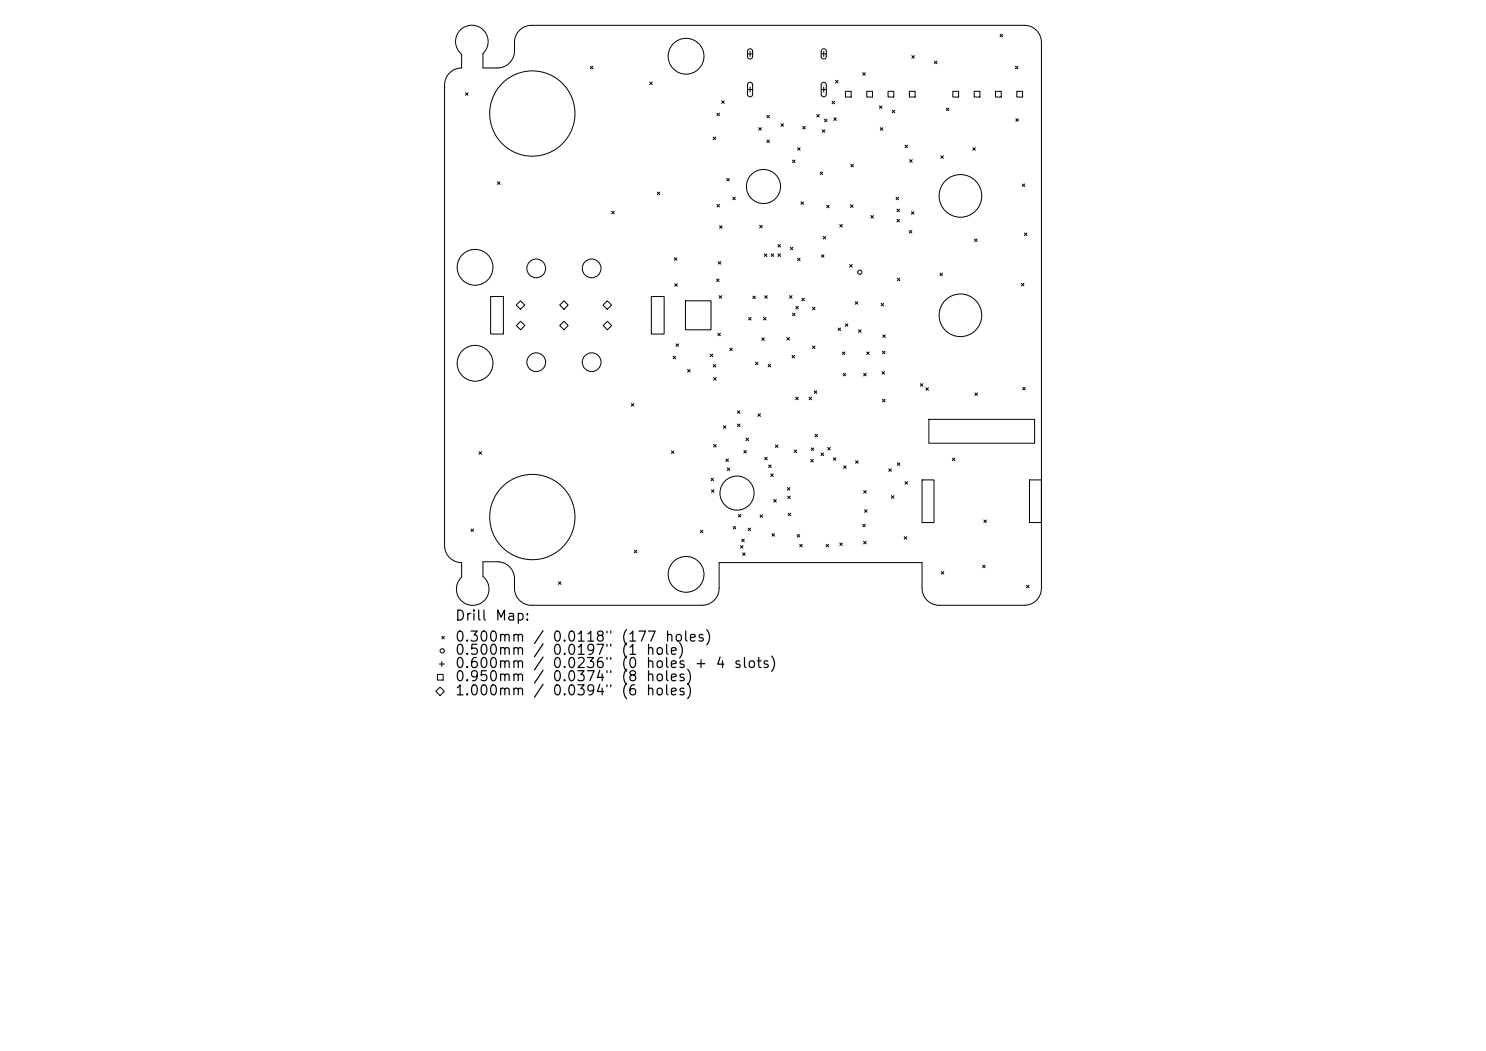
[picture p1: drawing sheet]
<svg xmlns="http://www.w3.org/2000/svg" width="297mm" height="210mm" viewBox="0 0 297 210" stroke-linecap="round" stroke-linejoin="round" font-family="sans-serif">
<defs><g id="words">
<g font-size="2">
<text x="90.8" y="124.5">Drill</text>
<text x="98.8" y="124.5">Map:</text>
<text x="90.8" y="128.7">0.300mm</text>
<text x="90.8" y="131.3">0.500mm</text>
<text x="106.4" y="128.7">/</text>
<text x="110.3" y="128.7">0.0118&quot;</text>
<text x="110.3" y="131.3">0.0197&quot;</text>
<text x="124" y="128.7">(177</text>
<text x="124" y="131.3">(1</text>
<text x="128.9" y="131.3">hole)</text>
<text x="132.8" y="128.7">holes)</text>
<text x="90.8" y="134">0.600mm</text>
<text x="90.8" y="136.6">0.950mm</text>
<text x="106.4" y="136.6">/</text>
<text x="110.3" y="134">0.0236&quot;</text>
<text x="110.3" y="136.6">0.0374&quot;</text>
<text x="124" y="134">(0</text>
<text x="124" y="136.6">(8</text>
<text x="128.9" y="134">holes</text>
<text x="128.9" y="136.6">holes)</text>
<text x="138.7" y="134">+</text>
<text x="142.9" y="134">4</text>
<text x="146.5" y="134">slots)</text>
<text x="90.8" y="139.4">1.000mm</text>
<text x="106.4" y="139.4">/</text>
<text x="110.3" y="139.4">0.0394&quot;</text>
<text x="124" y="139.4">(6</text>
</g>
</g></defs>
<g fill="none" stroke="#000" stroke-width=".2">
<path d="M92.1 5.9a3.3 3.3 0 0 1 4.6 .2 3.3 3.3 0 0 1-.2 4.6v2.9h2.9a3.4 3.4 0 0 0 3.4-3.4v-1.7a3.4 3.4 0 0 1 3.4-3.4h98.5a3.4 3.4 0 0 1 3.4 3.4v109a3.4 3.4 0 0 1-3.4 3.4h-17a3.4 3.4 0 0 1-3.4-3.4v-5.1h-40.6v5.1a3.4 3.4 0 0 1-3.4 3.4h-34.1a3.4 3.4 0 0 1-3.4-3.4v-1.8a3.4 3.4 0 0 0-3.4-3.4h-2.9v2.9a3.3 3.3 0 0 1 .4 4.7 3.3 3.3 0 0 1-4.7 .1 3.3 3.3 0 0 1 .1-4.7v-2.9a3.4 3.4 0 0 1-3.4-3.4v-92a3.4 3.4 0 0 1 3.4-3.4v-2.8a3.3 3.3 0 0 1-.2-4.9zM93 18.5l.5 .5M93.5 18.5l-.5 .5M118 13.2l.5 .6M118.5 13.2l-.5 .6M129.8 16.4l.6 .5M130.4 16.4l-.6 .5M149.4 10.8h1M149.4 17.9h1M149.6 9.9l.4-.1 .4 .3v1.3l-.4 .4-.3-.1-.3-.3v-1.2zM149.6 16.6l.4-.1 .4 .4v2l-.4 .4-.4-.1-.2-.3v-2zM149.9 10.3v1"/>
<path d="M149.9 17.4v1M164.1 10.8h1.1M164.1 17.9h1.1M164.3 9.9l.5-.1 .3 .3v1.3l-.3 .4-.4-.1-.3-.3v-1.2zM164.3 16.6l.5-.1 .3 .4v2l-.4 .4-.4-.1-.2-.3v-2zM164.6 10.3v1M164.6 17.4v1M167 16.1l.5 .5M167.5 16.1l-.5 .5M169 18.2h1.1v1.2h-1.1zM172.4 14.5l.6 .5M173 14.5l-.6 .5"/>
<path d="M173.2 18.2h1.2v1.2h-1.2zM177.5 18.2h1.1v1.2h-1.1zM181.8 18.2h1.1v1.2h-1.1zM182.2 11.1l.6 .5M182.8 11.1l-.6 .5M186.8 12.2l.5 .5M187.3 12.2l-.5 .5M190.4 18.2h1.2v1.2h-1.2zM194.7 18.2h1.2v1.2h-1.2zM199 18.2h1.1v1.2h-1.1zM199.9 6.8l.5 .6M200.4 6.8l-.5 .6"/>
<path d="M202.9 13.2l.6 .6M203.2 18.2h1.2v1.2h-1.2zM203.5 13.2l-.6 .6M99.4 36.3l.5 .5M99.9 36.3l-.5 .5M131.4 38.4l.5 .5M131.9 38.4l-.5 .5M142.5 27.4l.5 .5M143 27.4l-.5 .5M143.3 22.6l.5 .5M143.8 22.6l-.5 .5M144.2 20.1l.6 .6"/>
<path d="M144.8 20.1l-.6 .6M145.3 35.7l.5 .5M145.8 35.7l-.5 .5M146.5 39.4l.5 .5M147 39.4l-.5 .5M151.7 25.5l.5 .5M152.2 25.5l-.5 .5M153.3 23l.5 .6M153.3 28l.5 .5M153.8 23l-.5 .6M153.8 28l-.5 .5M156.1 24.7l.5 .6"/>
<path d="M156.6 24.7l-.5 .6M158.4 32l.5 .5M158.9 32l-.5 .5M159.4 29.5l.5 .5M159.9 29.5l-.5 .5M160.4 25.3l.5 .5M160.9 25.3l-.5 .5M163.2 22.9l.6 .5M163.8 22.9l-.6 .5M163.9 34.4l.5 .5M164.3 25.9l.6 .5M164.4 34.4l-.5 .5"/>
<path d="M164.8 23.8l.5 .5M164.9 25.9l-.6 .5M165.3 23.8l-.5 .5M166.3 20.2l.5 .5M166.7 23.6l.5 .5M166.8 20.2l-.5 .5M167.2 23.6l-.5 .5M170.1 32.8l.5 .5M170.6 32.8l-.5 .5M175.8 21.2l.5 .5M175.9 25.5l.5 .5M176.3 21.2l-.5 .5"/>
<path d="M176.4 25.5l-.5 .5M178.3 22l.5 .5M178.8 22l-.5 .5M179.1 39.4l.5 .5M179.6 39.4l-.5 .5M180.9 29l.5 .5M181.4 29l-.5 .5M181.8 31.9l.5 .5M182.3 31.9l-.5 .5M188 31.1l.5 .5M188.5 31.1l-.5 .5M189.1 21.6l.6 .5"/>
<path d="M189.7 21.6l-.6 .5M194.4 29.5l.5 .5M194.9 29.5l-.5 .5M203 23.7l.5 .5M203.5 23.7l-.5 .5M204.3 36.8l.5 .5M204.8 36.8l-.5 .5M98.1 59.3h2.5v7.5h-2.5zM122.3 42.2l.5 .5M122.8 42.2l-.5 .5M130.2 59.3h2.5v7.5h-2.5zM134.8 51.5l.5 .5"/>
<path d="M134.9 56.7l.5 .5M135.3 51.5l-.5 .5M135.4 56.7l-.5 .5M143.2 55.8l.5 .5M143.3 40.8l.5 .6M143.6 52.3l.5 .5M143.7 55.8l-.5 .5M143.7 59.1l.5 .5M143.8 40.8l-.5 .6M143.8 45.1l.5 .5M144.1 52.3l-.5 .5M144.2 59.1l-.5 .5"/>
<path d="M144.3 45.1l-.5 .5M150.5 59.2l.5 .5M151 59.2l-.5 .5M151.8 45l.5 .5M152.3 45l-.5 .5M152.8 50.7l.5 .5M152.8 59.1l.6 .5M153.3 50.7l-.5 .5M153.4 59.1l-.6 .5M154.1 50.7l.5 .5M154.6 50.7l-.5 .5M155.5 48.9l.5 .5"/>
<path d="M155.5 50.7l.5 .5M156 48.9l-.5 .5M156 50.7l-.5 .5M157.8 59.1l.5 .5M158 49.4l.5 .5M158.3 59.1l-.5 .5M158.5 49.4l-.5 .5M159.4 51.6l.5 .5M159.9 51.6l-.5 .5M160.1 40.3l.5 .5M160.3 59.6l.5 .5M160.6 40.3l-.5 .5"/>
<path d="M160.8 59.6l-.5 .5M164.2 50.9l.5 .5M164.5 47.2l.5 .5M164.7 50.9l-.5 .5M165 47.2l-.5 .5M165.2 41l.5 .5M165.7 41l-.5 .5M167.8 44.9l.6 .5M168.4 44.9l-.6 .5M169.8 52.9l.5 .5M170 40.9l.5 .5M170.3 52.9l-.5 .5"/>
<path d="M170.5 40.9l-.5 .5M174.1 43.1l.5 .5M174.6 43.1l-.5 .5M179.3 41.8l.5 .5M179.3 43.8l.5 .5M179.3 55.6l.6 .5M179.8 41.8l-.5 .5M179.8 43.8l-.5 .5M179.9 55.6l-.6 .5M181.7 46l.5 .6M182.2 42.3l.5 .5M182.2 46l-.5 .6"/>
<path d="M182.7 42.3l-.5 .5M187.9 54.6l.5 .5M188.4 54.6l-.5 .5M194.8 47.7l.5 .6M195.3 47.7l-.5 .6M204.1 56.6l.6 .5M204.7 56.6l-.6 .5M204.7 46.6l.5 .5M205.2 46.6l-.5 .5M103.2 65l.9-.8 .8 .8-.8 .9zM104 60.1l.9 .9-.9 .8-.8-.8zM112.7 60.1l.9 .9-.9 .8-.8-.8z"/>
<path d="M112.7 64.2l.9 .8-.9 .9-.8-.9zM120.6 65l.8-.8 .9 .8-.9 .9zM121.4 60.1l.8 .9-.8 .8-.9-.8zM134.5 71.2l.5 .5M135 71.2l-.5 .5M135.1 68.7l.5 .5M135.6 68.7l-.5 .5M137 60.1h5.1v5.8h-5.1zM137.4 73.8l.5 .5M137.9 73.8l-.5 .5M141.9 70.8l.6 .5M142.5 70.8l-.6 .5"/>
<path d="M142.6 72.8l.5 .5M142.6 75.4l.5 .6M143.1 72.8l-.5 .5M143.1 75.4l-.5 .6M143.5 66.6l.5 .5M144 66.6l-.5 .5M145.9 69.6l.5 .5M146.4 69.6l-.5 .5M149.6 63.4l.5 .5M150.1 63.4l-.5 .5M151 72.4l.5 .5M151.5 72.4l-.5 .5"/>
<path d="M152.3 67.5l.5 .5M152.6 63.4l.5 .5M152.8 67.5l-.5 .5M153.1 63.4l-.5 .5M153.5 72.8l.5 .5M154 72.8l-.5 .5M157.3 67.4l.5 .5M157.8 67.4l-.5 .5M158.3 71l.5 .5M158.4 62.6l.5 .5M158.8 71l-.5 .5M158.9 62.6l-.5 .5"/>
<path d="M159 79.4l.5 .5M159.1 61.2l.5 .5M159.5 79.4l-.5 .5M159.6 61.2l-.5 .5M161.7 79.4l.5 .5M162.2 79.4l-.5 .5M162.4 61.4l.5 .5M162.4 69.1l.5 .5M162.7 78.1l.5 .5M162.9 61.4l-.5 .5M162.9 69.1l-.5 .5M163.2 78.1l-.5 .5"/>
<path d="M167.5 65.5l.5 .5M168 65.5l-.5 .5M168.4 70.3l.5 .5M168.5 74.6l.5 .5M168.9 70.3l-.5 .5M169 64.7l.5 .5M169 74.6l-.5 .5M169.5 64.7l-.5 .5M170.9 60.3l.6 .5M171.5 60.3l-.6 .5M171.6 65.9l.5 .5M172.1 65.9l-.5 .5"/>
<path d="M172.6 74.6l.5 .5M173.1 74.6l-.5 .5M173.2 70.3l.5 .5M173.7 70.3l-.5 .5M176.1 60.6l.5 .5M176.3 74.2l.5 .6M176.4 70.2l.5 .5M176.4 79.8l.5 .5M176.4 66.9l.6 .5M176.6 60.6l-.5 .5M176.8 74.2l-.5 .6M176.9 70.2l-.5 .5"/>
<path d="M176.9 79.8l-.5 .5M177 66.9l-.6 .5M183.9 76.7l.6 .5M184.5 76.7l-.6 .5M185.1 77.5l.5 .5M185.6 77.5l-.5 .5M194.9 78.5l.5 .5M195.4 78.5l-.5 .5M204.4 77.4l.5 .5M204.9 77.4l-.5 .5M95.8 90.3l.5 .5M96.3 90.3l-.5 .5"/>
<path d="M126.2 80.6l.5 .6M126.7 80.6l-.5 .6M134.2 90.1l.5 .5M134.7 90.1l-.5 .5M142.1 95.6l.5 .5M142.2 97.9l.5 .5M142.6 95.6l-.5 .5M142.6 88.8l.5 .5M142.7 97.9l-.5 .5M143.1 88.8l-.5 .5M144.6 85.1l.5 .5M145.1 85.1l-.5 .5"/>
<path d="M145.1 91.7l.5 .5M145.3 93.5l.6 .5M145.6 91.7l-.5 .5M145.9 93.5l-.6 .5M147.4 82.1l.5 .5M147.4 84.7l.5 .5M147.9 82.1l-.5 .5M147.9 84.7l-.5 .5M148.7 90l.5 .5M149.1 87.5l.5 .6M149.2 90l-.5 .5M149.6 87.5l-.5 .6"/>
<path d="M151.5 82.7l.5 .5M152 82.7l-.5 .5M152.8 91.4l.6 .5M153.4 91.4l-.6 .5M153.6 92.9l.5 .5M154 94.7l.6 .5M154.1 92.9l-.5 .5M154.6 94.7l-.6 .5M154.6 99.8l.5 .5M155 88.9l.5 .5M155.1 99.8l-.5 .5M155.5 88.9l-.5 .5"/>
<path d="M157.4 97.4l.5 .5M157.4 99.1l.6 .5M157.9 97.4l-.5 .5M158 99.1l-.6 .5M158.7 89.9l.5 .5M159.2 89.9l-.5 .5M162 91.8l.6 .5M162.1 89.5l.5 .5M162.6 91.8l-.6 .5M162.6 89.5l-.5 .5M162.9 86.8l.5 .5M163.4 86.8l-.5 .5"/>
<path d="M164.1 90.5l.5 .5M164.6 90.5l-.5 .5M165.4 89.4l.6 .5M166 89.4l-.6 .5M166.6 91.5l.5 .5M167.1 91.5l-.5 .5M168.6 93.1l.5 .5M169.1 93.1l-.5 .5M171 92.1l.5 .5M171.5 92.1l-.5 .5M172.6 98l.5 .5M173.1 98l-.5 .5"/>
<path d="M177.6 93.7l.6 .5M178.2 93.7l-.6 .5M178.2 99l.5 .6M178.7 99l-.5 .6M179.3 92.5l.6 .5M179.9 92.5l-.6 .5M180.9 96.2l.5 .5M181.4 96.2l-.5 .5M184.3 95.9h2.4v8.5h-2.4zM185.7 83.8h21.1v4.8h-21.1zM190.3 91.5l.5 .6M190.8 91.5l-.5 .6"/>
<path d="M205.8 95.9h2.3v8.5h-2.3zM94.1 105.7l.5 .5M94.6 105.7l-.5 .5M111.6 116.3l.5 .5M112.1 116.3l-.5 .5M126.8 110l.5 .5M127.3 110l-.5 .5M140 105.9l.5 .6M140.5 105.9l-.5 .6M146.5 105.2l.6 .5M147.1 105.2l-.6 .5M147.6 102.8l.5 .5"/>
<path d="M148 109l.5 .5M148.1 102.8l-.5 .5M148.2 107.7l.6 .5M148.4 110.5l.5 .5M148.5 109l-.5 .5M148.8 107.7l-.6 .5M148.9 110.5l-.5 .5M149.5 105.5l.5 .5M150 105.5l-.5 .5M151.9 102.9l.5 .5M152.4 102.9l-.5 .5M154.3 106.6l.5 .5"/>
<path d="M154.8 106.6l-.5 .5M157.5 102.5l.5 .6M158 102.5l-.5 .6M159.3 106.8l.5 .5M159.8 106.8l-.5 .5M159.8 108.8l.5 .5M160.3 108.8l-.5 .5M165.1 108.8l.5 .5M165.6 108.8l-.5 .5M167.8 108.5l.6 .5M168.4 108.5l-.6 .5M172.4 104.8l.6 .5"/>
<path d="M172.6 108.2l.5 .5M172.8 101.9l.5 .5M173 104.8l-.6 .5M173.1 108.2l-.5 .5M173.3 101.9l-.5 .5M180.7 107.2l.5 .5M181.2 107.2l-.5 .5M188.1 114.2l.5 .5M188.6 114.2l-.5 .5M196.4 112.9l.5 .5M196.6 103.9l.6 .5M196.9 112.9l-.5 .5"/>
<path d="M197.2 103.9l-.6 .5M205.2 116.9l.5 .6M205.7 116.9l-.5 .6M87.4 134.8h1.2v1.1h-1.2zM87.8 132.7h1M88 137.3l.8 .8-.8 .9-.9-.9zM88.3 127.1l.5 .6M88.3 132.2v1M88.8 127.1l-.5 .6"/>
<circle cx="137.1" cy="11.2" r="3.6"/>
<circle cx="106.4" cy="22.7" r="8.5"/>
<circle cx="152.6" cy="37.3" r="3.4"/>
<circle cx="192" cy="39.1" r="4.3"/>
<circle cx="94.9" cy="53.4" r="3.6"/>
<circle cx="107.2" cy="53.6" r="1.87"/>
<circle cx="118.3" cy="53.6" r="1.87"/>
<circle cx="171.8" cy="54.4" r=".43"/>
<circle cx="94.9" cy="72.6" r="3.6"/>
<circle cx="107.2" cy="72.4" r="1.87"/>
<circle cx="118.3" cy="72.4" r="1.87"/>
<circle cx="192" cy="63" r="4.3"/>
<circle cx="147.3" cy="98.5" r="3.4"/>
<circle cx="106.4" cy="103.3" r="8.5"/>
<circle cx="137.1" cy="114.8" r="3.6"/>
<circle cx="88.4" cy="130" r=".43"/>
</g>
<use href="#words"/>
</svg>
